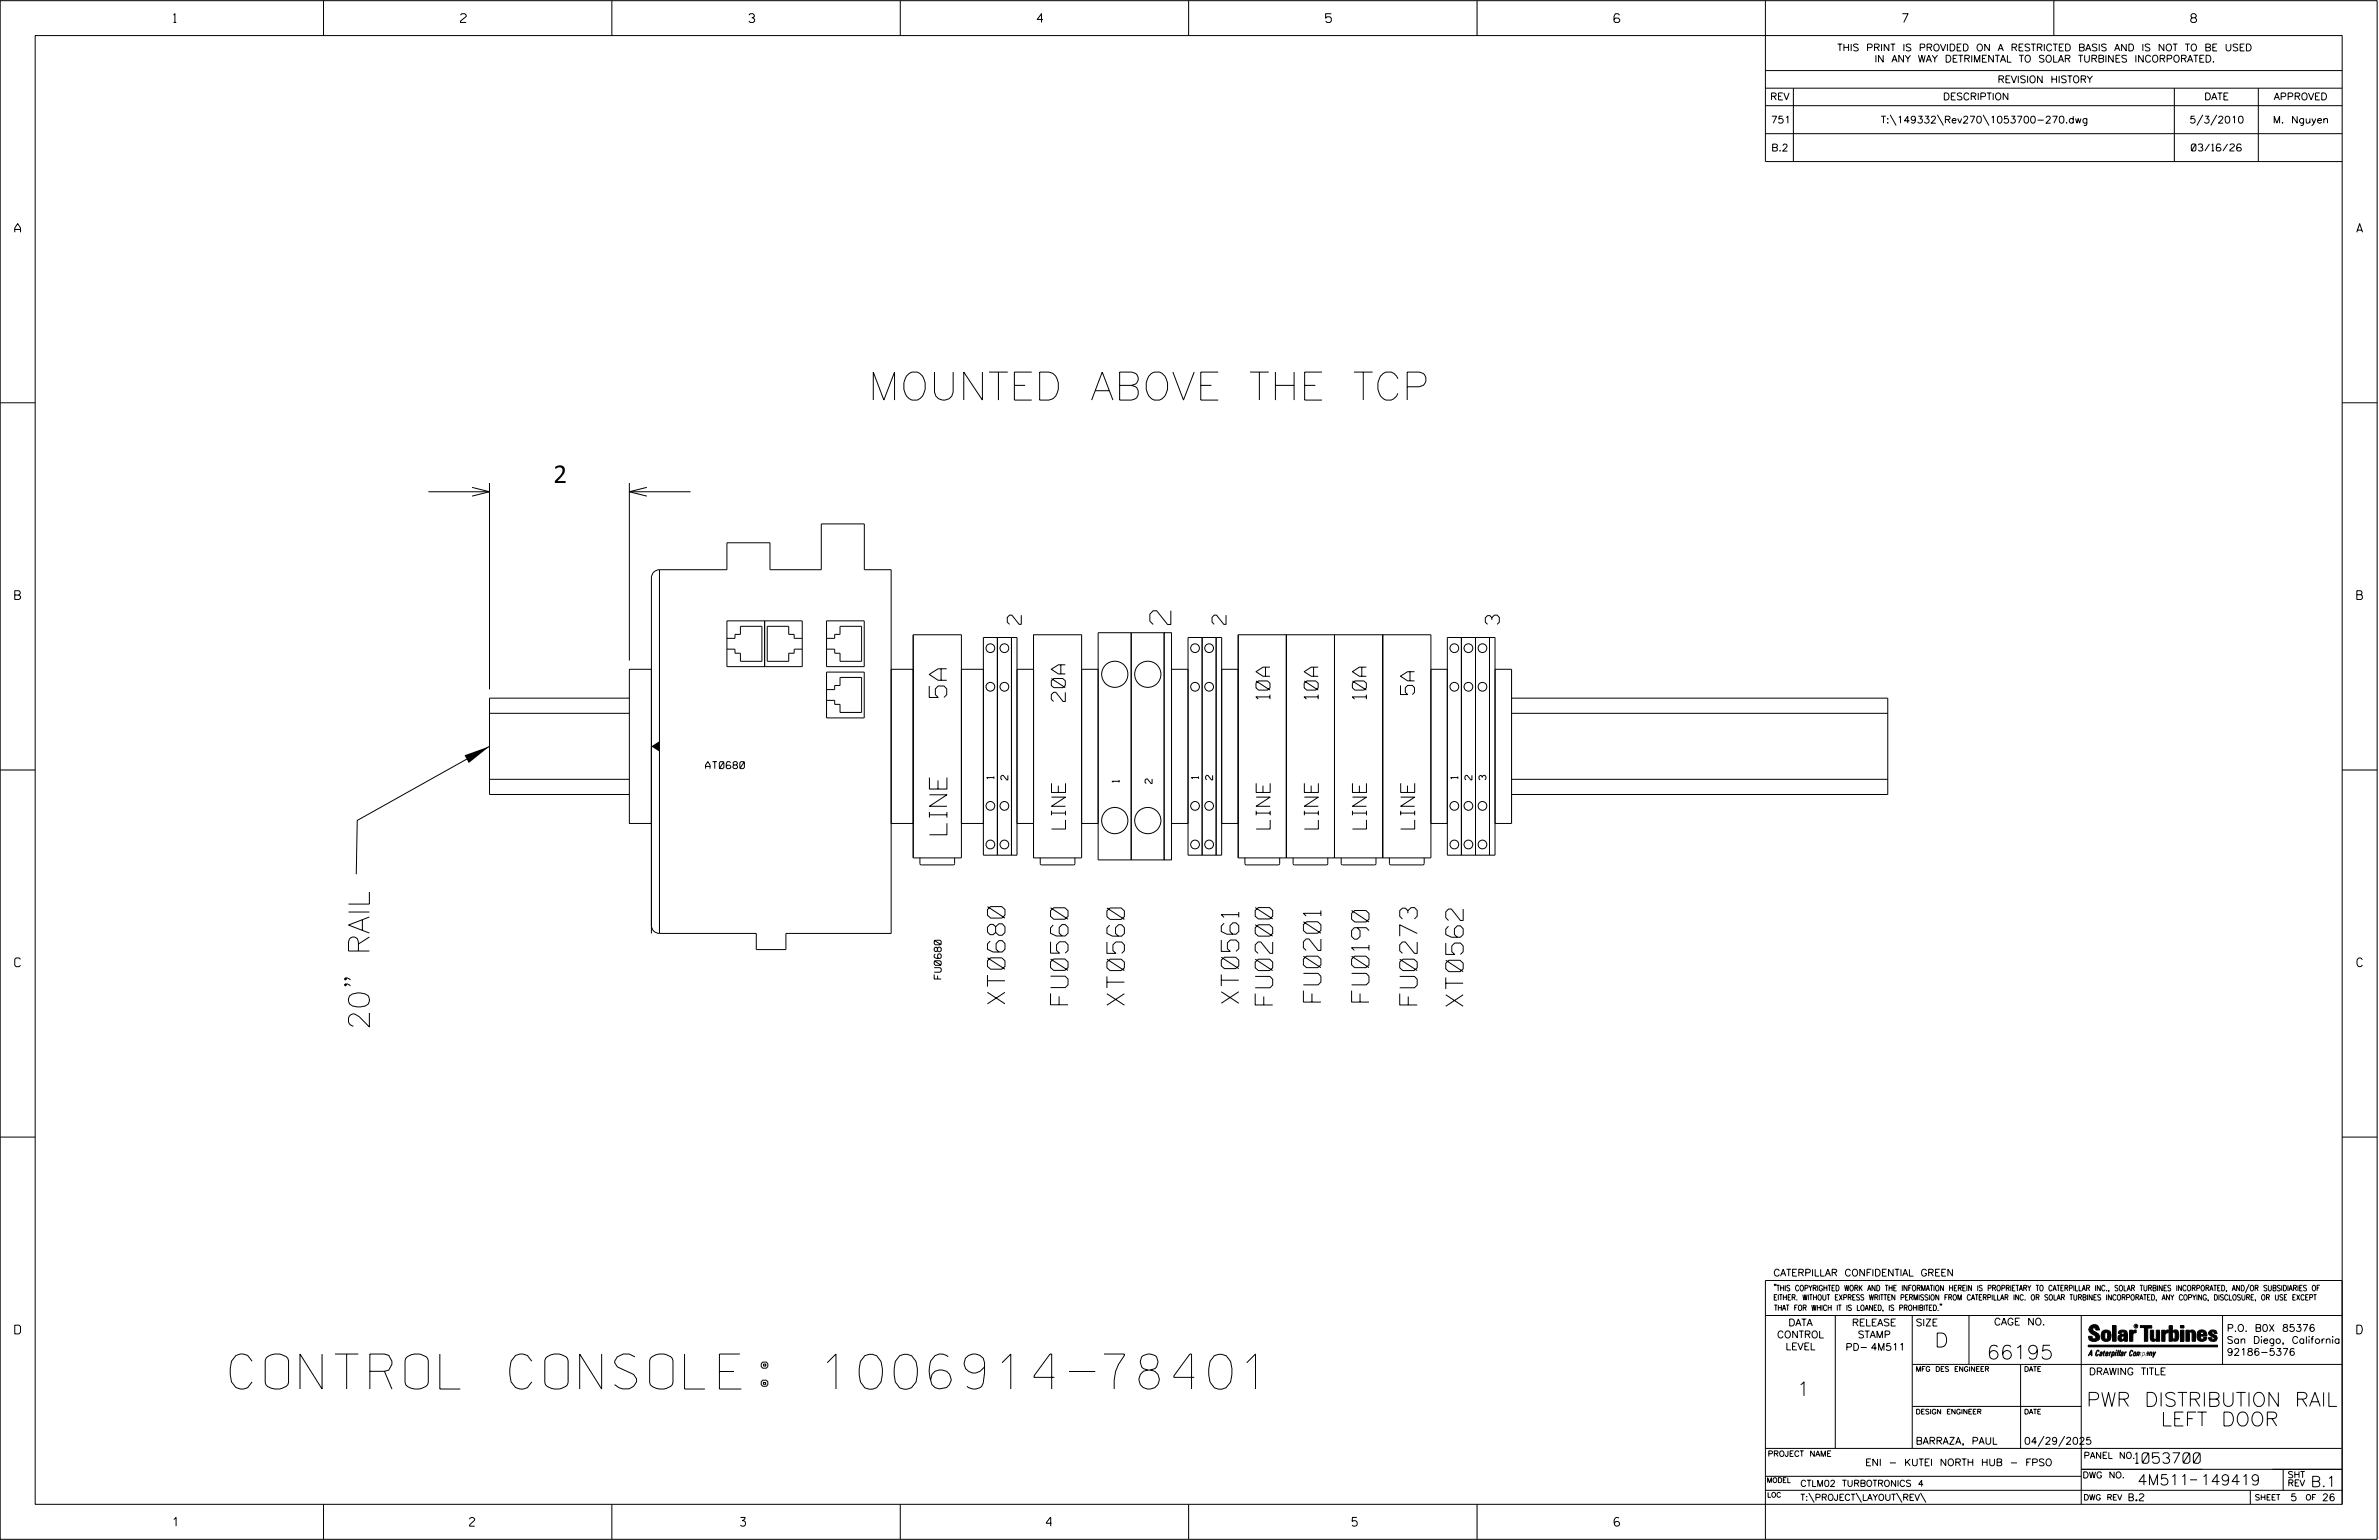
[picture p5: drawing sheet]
<svg xmlns="http://www.w3.org/2000/svg" width="864mm" height="559mm" viewBox="0 0 864 559" stroke-linecap="round" stroke-linejoin="round" font-family="sans-serif">
<defs><g id="words">
<text font-size="12.7" x="83.5" y="504">CONTROL CONSOLE: 1006914-78401</text>
<text font-size="10.2" x="315.1" y="145.2">MOUNTED ABOVE THE TCP</text>
<g font-size="7.6">
<text x="425" y="226.6" transform="rotate(-90 425 226.6)">2</text>
<text x="134.1" y="373.7" transform="rotate(-90 134.1 373.7)">20&quot; RAIL</text>
</g>
<g font-size="6.3">
<text x="200.8" y="175.3">2</text>
<text x="343.7" y="253.1" transform="rotate(-90 343.7 253.1)">5A</text>
<text x="343.7" y="302.9" transform="rotate(-90 343.7 302.9)">LINE</text>
<text x="364.8" y="364.2" transform="rotate(-90 364.8 364.2)">XT0680</text>
<text x="387.7" y="364.6" transform="rotate(-90 387.7 364.6)">FU0560</text>
<text x="408.2" y="364.7" transform="rotate(-90 408.2 364.7)">XT0560</text>
<text x="449.7" y="364" transform="rotate(-90 449.7 364)">XT0561</text>
<text x="462" y="364.7" transform="rotate(-90 462 364.7)">FU0200</text>
<text x="479.5" y="363.6" transform="rotate(-90 479.5 363.6)">FU0201</text>
<text x="497" y="363.6" transform="rotate(-90 497 363.6)">FU0190</text>
<text x="514.5" y="364.7" transform="rotate(-90 514.5 364.7)">FU0273</text>
<text x="531.2" y="365.1" transform="rotate(-90 531.2 365.1)">XT0562</text>
</g>
<g font-size="5.1">
<text x="370.7" y="226.5" transform="rotate(-90 370.7 226.5)">2</text>
<text x="445" y="226.5" transform="rotate(-90 445 226.5)">2</text>
<text x="544.3" y="226.5" transform="rotate(-90 544.3 226.5)">3</text>
<text x="386.7" y="254.5" transform="rotate(-90 386.7 254.5)">20A</text>
<text x="461" y="253.7" transform="rotate(-90 461 253.7)">10A</text>
<text x="478.5" y="253.7" transform="rotate(-90 478.5 253.7)">10A</text>
<text x="496" y="253.7" transform="rotate(-90 496 253.7)">10A</text>
<text x="513.5" y="252" transform="rotate(-90 513.5 252)">5A</text>
<text x="386.8" y="300.8" transform="rotate(-90 386.8 300.8)">LINE</text>
<text x="461.1" y="300.8" transform="rotate(-90 461.1 300.8)">LINE</text>
<text x="478.6" y="300.8" transform="rotate(-90 478.6 300.8)">LINE</text>
<text x="496" y="300.8" transform="rotate(-90 496 300.8)">LINE</text>
<text x="513.5" y="300.8" transform="rotate(-90 513.5 300.8)">LINE</text>
<text x="702.3" y="488.8">D</text>
<text x="721.2" y="493.2">66195</text>
<text x="652.2" y="506.5">1</text>
<text x="757.4" y="510.3">PWR DISTRIBUTION RAIL</text>
<text x="781.4" y="517.4">LEFT DOOR</text>
</g>
<g font-size="3.8">
<text x="775.1" y="531">1053700</text>
<text x="775.9" y="538.9">4M511</text>
<text x="798.8" y="538.9">149419</text>
<text x="838.8" y="539.5">B.1</text>
</g>
<g font-size="3.2">
<text x="63" y="8.2">1</text>
<text x="167.2" y="8.2">2</text>
<text x="271.8" y="8.2">3</text>
<text x="376.5" y="8.2">4</text>
<text x="481.2" y="8.2">5</text>
<text x="690.6" y="8.2">7</text>
<text x="795.3" y="8.2">8</text>
<text x="5.4" y="84.3">A</text>
<text x="855.5" y="84.3">A</text>
<text x="5.4" y="217.5">B</text>
<text x="855.6" y="217.5">B</text>
<text x="5.4" y="350.8">C</text>
<text x="855.6" y="350.8">C</text>
<text x="5.4" y="484">D</text>
<text x="855.6" y="484">D</text>
<text x="62.8" y="553.8">1</text>
<text x="170.4" y="553.8">2</text>
<text x="268.8" y="553.8">3</text>
<text x="379.8" y="553.8">4</text>
<text x="490.8" y="553.8">5</text>
<text x="585.9" y="553.8">6</text>
</g>
<g font-size="2.5">
<text x="666.9" y="18.5">THIS PRINT IS PROVIDED ON A RESTRICTED BASIS AND IS NOT TO BE USED</text>
<text x="680.5" y="22.6">IN ANY WAY DETRIMENTAL TO SOLAR TURBINES INCORPORATED.</text>
<text x="725.1" y="30">REVISION HISTORY</text>
<text x="642.6" y="36.3">REV</text>
<text x="705.3" y="36.3">DESCRIPTION</text>
<text x="800.2" y="36.3">DATE</text>
<text x="825.4" y="36.3">APPROVED</text>
<text x="642.9" y="44.7">751</text>
<text x="682.8" y="44.7">T:\149332\Rev270\1053700-270.dwg</text>
<text x="794.8" y="44.7">5/3/2010</text>
<text x="825.1" y="44.7">M. Nguyen</text>
<text x="643" y="54.8">B.2</text>
<text x="795.5" y="54.8">03/16/26</text>
<text x="256.1" y="278.9">AT0680</text>
<text x="360.8" y="282.6" transform="rotate(-90 360.8 282.6)">1</text>
<text x="365.9" y="283" transform="rotate(-90 365.9 283)">2</text>
<text x="406.3" y="283.9" transform="rotate(-90 406.3 283.9)">1</text>
<text x="418.2" y="284.3" transform="rotate(-90 418.2 284.3)">2</text>
<text x="435.1" y="282.6" transform="rotate(-90 435.1 282.6)">1</text>
<text x="440.2" y="283" transform="rotate(-90 440.2 283)">2</text>
<text x="529.2" y="282.6" transform="rotate(-90 529.2 282.6)">1</text>
<text x="534.3" y="283" transform="rotate(-90 534.3 283)">2</text>
<text x="539.4" y="283" transform="rotate(-90 539.4 283)">3</text>
<text x="341.7" y="355.3" transform="rotate(-90 341.7 355.3)">FU0680</text>
<text x="643.8" y="463">CATERPILLAR CONFIDENTIAL GREEN</text>
<text x="645.1" y="485.5">CONTROL</text>
<text x="649.2" y="481.1">DATA</text>
<text x="672.3" y="481.1">RELEASE</text>
<text x="674.4" y="485.5">STAMP</text>
<text x="695.4" y="481.1">SIZE</text>
<text x="723.8" y="480.8">CAGE NO.</text>
<text x="808.4" y="483.1">P.O. B0X 85376</text>
<text x="648.2" y="489.8">LEVEL</text>
<text x="669.9" y="490">PD- 4M511</text>
<text x="808.4" y="487.5">San Diego, California</text>
<text x="808.4" y="491.8">92186-5376</text>
<text x="758.3" y="498.9">DRAWING TITLE</text>
<text x="695.4" y="524.1">BARRAZA, PAUL</text>
<text x="734.8" y="524.1">04/29/2025</text>
<text x="677.1" y="531.9">ENI - KUTEI NORTH HUB - FPSO</text>
<text x="772.8" y="544.6">B.2</text>
<text x="831.4" y="544.6">5</text>
<text x="842.9" y="544.6">26</text>
</g>
<g font-size="2.3">
<text x="756.4" y="529.2">PANEL NO.</text>
<text x="653.5" y="539.4">CTLM02 TURBOTRONICS 4</text>
<text x="756" y="536.3">DWG NO.</text>
<text x="830.4" y="539.3">REV</text>
<text x="830.4" y="536.2">SHT</text>
<text x="653.5" y="544.5">T:\PROJECT\LAYOUT\REV\</text>
</g>
<g font-size="2">
<text x="643.8" y="468.4">&quot;THIS COPYRIGHTED WORK AND THE INFORMATION HEREIN IS PROPRIETARY TO CATERPILLAR INC., SOLAR TURBINES INCORPORATED, AND/OR SUBSIDIARIES OF</text>
<text x="643.8" y="471.8">EITHER. WITHOUT EXPRESS WRITTEN PERMISSION FROM CATERPILLAR INC. OR SOLAR TURBINES INCORPORATED, ANY COPYING, DISCLOSURE, OR USE EXCEPT</text>
<text x="644" y="475.6">THAT FOR WHICH IT IS LOANED, IS PROHIBITED.&quot;</text>
<text x="641.7" y="528.5">PROJECT NAME</text>
<text x="756.3" y="544.3">DWG REV</text>
<text x="818.5" y="544.3">SHEET</text>
<text x="836.9" y="544.3">OF</text>
</g>
<g font-size="1.8">
<text x="695.4" y="497.6">MFG DES ENGINEER</text>
<text x="734.8" y="497.6">DATE</text>
<text x="695.4" y="513.1">DESIGN ENGINEER</text>
<text x="734.8" y="513.1">DATE</text>
<text x="641.3" y="538">MODEL</text>
<text x="641.5" y="543.3">LOC</text>
</g>
<text font-size=".9" x="775.1" y="481.7">R</text>
</g></defs>
<g fill="none" stroke="#000" stroke-width=".36">
<path d="M.1 .2h862.8v558.4h-862.8zM12.8 12.9h837.4v533h-837.4zM117.4 .2v12.7M222.1 .2v12.7M326.8 .2v12.7M431.5 .2v12.7M536.2 .2v12.7M587.9 5.5l-.5-.5h-1l-.5 1v1.7l.5 .4h1l.6-.4v-.6l-.6-.5h-1l-.5 .5M640.9 .2v58.4h209.3M745.6 .2v12.7M640.9 25.6h209.3M640.9 32h209.3"/>
<path d="M640.9 38.3h209.3M651 32v26.6M789.3 32v26.6M819.8 32v26.6M640.9 48.5h209.3M686.2 41.7l2.1 3.8M703.3 41.7l2.2 3.8M719.9 41.7l2.1 3.8M799.6 41.7l-2.1 3.8M804.7 41.7l-2.2 3.8M.1 146.2h12.7M850.2 146.2h12.7"/>
<path d="M155.5 178.4h22.2M171.4 176.8l6.3 1.6-6.3 1.6M177.7 175.3v74.9M228.5 175.3v64.4M228.5 178.4h22.2M234.8 176.8l-6.3 1.6 6.3 1.6M239.4 206.7a2.95 2.95 0 0 0-2.9 3v129M239.4 206.7v132M239.4 206.7h24.5v-9.7h15.6v9.7h18.6v-16.6h15.7v16.6h9.7v132h-38.2v5.9h-10.8v-5.9h-35.1M263.9 231.6h2.9v-1.4h2v-2.9h7.8v12.7h-7.8v-3h-2v-1.5h-2.9M263.9 225.3h27.3v16.6h-27.3zM277.6 225.3v16.6"/>
<path d="M291.2 231.6h-2.9v-1.4h-2v-2.9h-7.8v12.7h7.8v-3h2v-1.5h2.9M300 225.3h13.7v16.6h-13.7zM300 231.6h3v-1.4h1.9v-2.9h7.9v12.7h-7.9v-3h-1.9v-1.5h-3M331.5 230.3h17.5v81h-17.5zM357 231.3h12.2v79h-12.2zM362.1 231.3v79M367.2 231.3v79M375.2 230.3h17.4v81h-17.4zM398.6 229.6h24v82.4h-24zM410.6 229.6v82.4M422.6 229.6h2.7v82.4h-2.7zM431.3 231.3h12.2v79h-12.2z"/>
<path d="M436.4 231.3v79M441.5 231.3v79M449.5 230.3h69.9v81h-69.9zM467 230.3v81M484.4 230.3v81M501.9 230.3v81M525.4 231.3h17.3v79h-17.3zM530.5 231.3v79M535.6 231.3v79M540.7 231.3v79M177.7 258.8h50.8M228.5 242.9h8v55.9h-8z"/>
<path d="M228.5 253.3h-50.8v35h50.8M300 243.9h13.7v16.6h-13.7zM300 250.2h3v-1.5h1.9v-2.9h7.9v12.7h-7.9v-2.9h-1.9v-1.5h-3M323.5 242.9h8v55.9h-8zM349 242.9h8v55.9h-8zM369.2 242.9h6M392.6 242.9h6M431.3 242.9h-6v55.9h6M443.5 242.9h6M519.4 242.9h6M542.7 242.9h6v55.9h-6M548.7 253.3h136.6v35h-136.6"/>
<path d="M548.7 258.8h136.6M.1 279.4h12.7M177.7 270.8l-48 26.9-.4 19.5M850.2 279.4h12.7M177.7 282.8h50.8M369.2 298.8h6M392.6 298.8h6M443.5 298.8h6M519.4 298.8h6M548.7 282.8h136.6M333.9 311.3v2l.5 .5h11.6l.5-.5v-2M377.6 311.3v2l.5 .5h11.6l.5-.5v-2"/>
<path d="M451.9 311.3v2l.5 .5h11.6l.5-.5v-2M469.4 311.3v2l.5 .5h11.6l.5-.5v-2M486.9 311.3v2l.5 .5h11.6l.5-.5v-2M504.4 311.3v2l.5 .5h11.6l.5-.5v-2M236.5 335.8a2.89 2.89 0 0 0 2.9 2.9M125.4 357l.4 .4-.4 .4-.4-.4a1.43 1.43 0 0 1 2.2 .4M125.4 354.9l.4 .3-.4 .4-.4-.4 .4-.3h.7l1.1 .7M.1 412.6h12.7M850.2 412.6h12.7M640.9 477.3h209.3M644.2 466.1l-.1 .4M644.7 466.1l-.2 .4"/>
<path d="M666.2 477.3v48.3M694.2 477.3v48.3M704.4 473.3l-.1 .4M704.8 473.3l-.1 .4M714.8 477.3v17.8M755.5 477.3v68.6M806.8 477.3v17.8M816.5 466l-1.4 3.1M850.2 464.6h-209.3v94M850.2 464.8v81.1M694.2 495.1h156M733.5 495.1v30.5"/>
<path d="M758.6 481.4a2.02 2.02 0 0 1 3.1-.1l.5 1.3h-1.3l-.2-.6-.4-.2-.6 .1-.1 .4 .4 .7a2.46 2.46 0 0 1 2.2 2.9 2.83 2.83 0 0 1-3.8 .3l-.3-1.3h1.3l.2 .7 .6 .3 .5-.2 .2-.5-.4-.6-1.9-1.2-.4-.9zM759.2 491.3h-.7l.7-1.2v1.9h.2l-.1-2.1-1.3 2.1 .5-.5h.7M761.3 490l.3-.2 .4 .3-.1 .3-.3-.4-.4 .3-.3 1.6h.4l.4-.5-.3 .6-.4 .1-.3-.4zM762.6 490.6l.5-.1-.1 1.4h-.9a.74 .74 0 0 1 .9-.8l-.3 .7-.5 .1 .2-.5 .6-.2v-.5l-.7 .2zM763 483.2a2.17 2.17 0 0 1 3.1 0l.3 1.4-.3 1.5a2.17 2.17 0 0 1-3.1 0l-.3-1.5zM763.6 490.5l.4-.4 .2 .6h-.3l-.3 .9 .2 .4-.3-.1zM764.1 483.7l.5-.4 .4 .3v2.2l-.4 .2-.5-.2zM764.6 491.1l.6 .2v-.7l-.4-.1-.4 .6-.1 .8h.6M764.6 491.1l-.1 .8h.4M764.6 482.6v.8M764.8 490.7l.4 .1v.3h-.6zM765 491.5l-.1 .4z"/>
<path d="M766 490.5l-.5 1.5zM766 490.8l.4-.3-.4 .4M766.9 481h1.3v5.7h-1.3zM767 490.8l.5 .1-.3 .8-.4 .2zM767.3 490.5h-.5l-.5 2M767.3 490.5a.8 .8 0 0 1 .2 1 .8 .8 0 0 1-.9 .4l-.1 .6M767.3 490.5l-.1 .2M768.1 490.5l-.4 1.5zM768.2 489.9h.3l-.1 .2h-.2zM769 489.9l-.5 2.1zM769.7 489.9l-.6 2.1zM770.1 491.4l.5-.3-.5 .8z"/>
<path d="M770.4 491.9h.1M770.6 491.1l.1-.4-.7 .2 .1-.3 .6-.1 .2 .3-.5 1.1M770.6 491.1a.74 .74 0 0 0-.8 .8h.6M771 484.8h-.7l-.3 .6 .4 .7 .5-.3 .1-2.4h-.8l-.1 .4h-1.2a1.71 1.71 0 0 1 1.8-1.3 1.71 1.71 0 0 1 1.6 1.4v2.8h-1.1l-.1-.6M771 484.2l-1.5 .1a1.41 1.41 0 0 0 0 2.4l.5 .1 1.1-.7M771.2 486.1h-.1M771.4 490.5l.1 .3 .4-.3-.9 1.5zM771.5 490.8h.1M773 482.7h1.2v.5l.5-.5 .7-.1v1h-.6l-.5 .4-.1 2.7h-1.2zM773.3 490.3l.6-.4 .4 .2-.1 .4-.3-.4a1.28 1.28 0 0 0-.5 1.8l.6-.4-.1 .4-.8 .1zM774.7 490.8l.5-.3a.88 .88 0 0 1 .2 .9 .88 .88 0 0 1-.7 .7l-.2-.2zM774.8 490.9h.5l-.3 1h-.3l-.2-.2z"/>
<path d="M775.2 490.5l-.1 .2M776.8 481h4.3v.9h-1.5v4.8h-1.3M776.8 490.6l-.8 .2v-.3l-.4 1.5 .8-1.3v1.3l.3-1.2M779.3 491.1h.4M779.6 490.5h.3l-.3 1.4M779.6 490.7h.2l-.1 .4M779.7 491.1l-.1 .4M779.7 491.1l-.4 .2M780.1 492l.4-1.5 .1 .3 .3-.3 .3 .2-.3 1.3v-1.3l-.7 1.3M780.6 482.7h1.2v2.7l.1 .4 .4 .3 .4-.7v-2.7h1.2l.1 4h-1.3v-.5l-1.1 .6-.7-.3-.3-.7zM781.6 492.5l1-2-.8 1.3-.2-1.3-.2 2M784.7 482.7h1.2v.5l.5-.5 .7-.1v1h-.5l-.6 .4-.1 2.7h-1.2z"/>
<path d="M787.4 481h1.2v2a1.4 1.4 0 0 1 2.2 .2l.1 1.4-.4 1.9-1.5 .1-.4-.5v-1l.5 .9 .5-.3v-2.1l-.5-.4-.5 .7v2.8h-1.2zM791.5 482.7h1.3v4h-1.3zM791.5 481h1.3v.9h-1.3zM793.5 482.7h1.3v.4l.7-.5 1.1 .2 .4 .6v3.3h-1.2l-.3-3.4-.7 .2v3.2h-1.3zM794.8 483.1h.1M797.7 483.2a1.92 1.92 0 0 1 2.4-.5 1.92 1.92 0 0 1 1 2.1h-2.3v.8l.6 .5 .5-.3v-.5h1.2a1.83 1.83 0 0 1-2.1 1.4 1.83 1.83 0 0 1-1.5-2.1zM798.8 484.2v.6M799.1 483.4h.6l.2 .8h-1.1zM804.6 482.9a1.84 1.84 0 0 0-2.9 .8 3.3 3.3 0 0 0 2.2 1.9l-.5 .5-.4-.3-.1-.4h-1.2l.1 .6a1.92 1.92 0 0 0 2.9 .4M804.9 483.8h-1.2l-.2-.6-.5 .1-.1 .3 .1 .3 1.8 .9M805.1 488.1h-47.1v.6h47.1M694.2 510.3h61.3"/>
<path d="M640.9 525.6h209.2M640.9 535.7h114.6M742 521.1l-2.2 3.8M749.5 521.1l-2.2 3.8M755.5 533.2h94.7M795 537h2.6M828.8 533.2v7.6M117.4 545.9v12.7M222.1 545.9v12.7M326.8 545.9v12.7M431.5 545.9v12.7M536.2 545.9v12.7"/>
<path d="M640.9 540.8h209.3M656.6 541.7l2 3.5M673.8 541.7l1.9 3.5M688.4 541.7l2 3.5M697.2 541.7l1.9 3.5M816.9 541v4.9"/>
<circle cx="359.5" cy="235.2" r="1.59"/>
<circle cx="364.6" cy="235.2" r="1.59"/>
<circle cx="433.8" cy="235.2" r="1.59"/>
<circle cx="438.9" cy="235.2" r="1.59"/>
<circle cx="527.9" cy="235.2" r="1.59"/>
<circle cx="533" cy="235.2" r="1.59"/>
<circle cx="538.1" cy="235.2" r="1.58"/>
<circle cx="359.5" cy="249.2" r="1.59"/>
<circle cx="364.6" cy="249.2" r="1.59"/>
<circle cx="404.7" cy="244.7" r="4.8"/>
<circle cx="416.7" cy="244.7" r="4.8"/>
<circle cx="433.8" cy="249.2" r="1.59"/>
<circle cx="438.9" cy="249.2" r="1.59"/>
<circle cx="527.9" cy="249.2" r="1.59"/>
<circle cx="533" cy="249.2" r="1.59"/>
<circle cx="538.1" cy="249.2" r="1.58"/>
<circle cx="359.5" cy="292.4" r="1.59"/>
<circle cx="364.6" cy="292.4" r="1.59"/>
<circle cx="404.7" cy="297.7" r="4.8"/>
<circle cx="416.7" cy="297.7" r="4.8"/>
<circle cx="433.8" cy="292.4" r="1.59"/>
<circle cx="438.9" cy="292.4" r="1.59"/>
<circle cx="527.9" cy="292.4" r="1.59"/>
<circle cx="533" cy="292.4" r="1.59"/>
<circle cx="538.1" cy="292.4" r="1.59"/>
<circle cx="359.5" cy="306.4" r="1.59"/>
<circle cx="364.6" cy="306.4" r="1.59"/>
<circle cx="433.8" cy="306.4" r="1.59"/>
<circle cx="438.9" cy="306.4" r="1.59"/>
<circle cx="527.9" cy="306.4" r="1.59"/>
<circle cx="533" cy="306.4" r="1.59"/>
<circle cx="538.1" cy="306.4" r="1.59"/>
<circle cx="775.4" cy="481.2" r=".69"/>
</g>
<g fill="#000">
<path d="M168.6 274.1l9.1-3.3-7.5 6.1zM236.5 270.8l2.9-1.9v3.8zM768.1 490.5l-.4 1.5zM768.2 489.9h.3l-.1 .2h-.2zM769 489.9l-.5 2.1zM769.7 489.9l-.6 2.1zM791.5 481h1.3v.9h-1.3zM791.5 482.7h1.3v4h-1.3zM758 488.1h47.1v.6h-47.1z"/>
<path d="M759.2 489.9l-1.2 2.1 .5-.5h.7v.5h.2zM759.2 490.1v1.2h-.7z" fill-rule="evenodd"/>
<path d="M758.6 481.4a2.02 2.02 0 0 1 3.1-.1l.5 1.3h-1.3l-.2-.6-.4-.2-.6 .1-.1 .4 .4 .7a2.46 2.46 0 0 1 2.2 2.9 2.83 2.83 0 0 1-3.8 .3l-.3-1.3h1.3l.2 .7 .6 .3 .5-.2 .2-.5-.4-.6-1.9-1.2-.4-.9z" fill-rule="evenodd"/>
<path d="M761.3 490l.3-.2 .4 .3-.1 .3-.3-.4-.4 .3-.3 1.6h.4l.4-.5-.3 .6-.4 .1-.3-.4z" fill-rule="evenodd"/>
<path d="M762.6 490.6l.5-.1-.1 1.4h-.9a.74 .74 0 0 1 .9-.8l-.6 .3-.2 .5 .5-.1 .3-.6v-.5l-.7 .2z" fill-rule="evenodd"/>
<path d="M763.6 490.5l.4-.4 .2 .6h-.3l-.3 .9 .2 .4-.3-.1z" fill-rule="evenodd"/>
<path d="M764.8 490.5l.5 .3-.1 .5h-.6l.6-.2v-.3l-.4-.1-.3 1.2h.4l.3-.4-.6 .6-.3-.2v-.4z" fill-rule="evenodd"/>
<path d="M763 483.2a2.17 2.17 0 0 1 3.1 0l.3 1.4-.3 1.5a2.17 2.17 0 0 1-3.1 0l-.3-1.5zM764.1 483.7v2.1l.5 .2 .4-.2v-2.2l-.4-.3z" fill-rule="evenodd"/>
<path d="M766 490.5v.3l.4-.1-.4 .2-.5 1.1z" fill-rule="evenodd"/>
<path d="M766.8 490.5l-.5 2 .3-.6a.71 .71 0 0 0 .9-.5 .71 .71 0 0 0-.4-.9zM767 490.8l.5 .1-.3 .8-.4 .2z" fill-rule="evenodd"/>
<path d="M766.9 481h1.3v5.7h-1.3z" fill-rule="evenodd"/>
<path d="M770.1 490.6l.6-.1 .2 .3-.4 1.2-.5 .1-.2-.5 .3-.5h.5l-.7 .5v.3l.4-.1 .4-.9-.5-.2-.2 .2z" fill-rule="evenodd"/>
<path d="M769.4 482.8l-.5 1h1.2l.1-.4h.8v.8l-1.5 .1a1.41 1.41 0 0 0 0 2.4l.5 .1 1.1-.7 .1 .6h1.1v-2.8a1.79 1.79 0 0 0-2.4-1.2zM770.3 484.8h.7l-.1 1-.5 .3-.4-.7z" fill-rule="evenodd"/>
<path d="M771.4 490.5l.1 .3 .4-.3-.9 1.5z" fill-rule="evenodd"/>
<path d="M773 482.7h1.2v.5l.5-.5 .7-.1v1h-.6l-.5 .4-.1 2.7h-1.2z" fill-rule="evenodd"/>
<path d="M773.3 490.3l.6-.4 .4 .2-.1 .4-.3-.4a1.28 1.28 0 0 0-.5 1.8l.6-.4-.3 .5h-.6z" fill-rule="evenodd"/>
<path d="M774.7 490.8l-.2 1.1h.7a.96 .96 0 0 0 0-1.4zM774.8 490.9h.5l-.1 .6-.5 .4-.2-.2z" fill-rule="evenodd"/>
<path d="M776 490.5v.3l.4-.3 .2 .3 .7-.2-.3 1.4v-1.3l-.6 1.3v-1.3l-.8 1.3z" fill-rule="evenodd"/>
<path d="M776.8 481h4.3v.9h-1.5v4.8h-1.3v-4.8h-1.5z" fill-rule="evenodd"/>
<path d="M777.9 490.5l-.5 2 .3-.6a.71 .71 0 0 0 .9-.5 .71 .71 0 0 0-.4-.9zM778.1 490.8l.3-.1 .1 .4-.5 .8-.2-.5z" fill-rule="evenodd"/>
<path d="M779.3 490.6l.6-.1-.3 1.5-.7-.1a.67 .67 0 0 1 .8-.8l-.6 .3-.1 .5 .4-.1 .4-.9-.4-.2-.3 .2z" fill-rule="evenodd"/>
<path d="M780.5 490.5l.1 .3 .3-.3 .3 .2-.3 1.3v-1.3l-.8 1.3z" fill-rule="evenodd"/>
<path d="M780.6 482.7h1.2v2.7l.1 .4 .4 .3 .4-.7v-2.7h1.2l.1 4h-1.3v-.5l-1.1 .6-.7-.3-.3-.7z" fill-rule="evenodd"/>
<path d="M781.6 490.5l.2 1.3 .8-1.3-1.2 2z" fill-rule="evenodd"/>
<path d="M784.7 482.7h1.2v.5l.5-.5 .7-.1v1h-.5l-.6 .4-.1 2.7h-1.2z" fill-rule="evenodd"/>
<path d="M787.4 481h1.2v2a1.4 1.4 0 0 1 2.2 .2l.1 1.4-.4 1.9-1.5 .1-.4-.5v-1l.5 .9 .5-.3v-2.1l-.5-.4-.5 .7v2.8h-1.2z" fill-rule="evenodd"/>
<path d="M793.5 482.7h1.3v.4a1.29 1.29 0 0 1 2.2 .3v3.3h-1.2l-.3-3.4-.7 .2v3.2h-1.3z" fill-rule="evenodd"/>
<path d="M797.7 483.2a1.92 1.92 0 0 1 2.4-.5 1.92 1.92 0 0 1 1 2.1h-2.3v.8l.6 .5 .5-.3v-.5h1.2a1.83 1.83 0 0 1-2.1 1.4 1.83 1.83 0 0 1-1.5-2.1zM799.1 483.4l-.3 .8h1.1l-.2-.8z" fill-rule="evenodd"/>
<path d="M801.9 483.2a1.94 1.94 0 0 1 3 .1v.5h-1.2l-.2-.6-.5 .1-.1 .3 .1 .3 1.8 .9a1.2 1.2 0 0 1 .1 1.3 1.2 1.2 0 0 1-1.2 .7l-1.6-.4-.4-1h1.2l.1 .4 .4 .3 .5-.5a3.3 3.3 0 0 1-2.2-1.9z" fill-rule="evenodd"/>
<circle cx="761.4" cy="492" r=".07"/>
<circle cx="762.2" cy="485.1" r=".07"/>
<circle cx="769.3" cy="492" r=".07"/>
<circle cx="773.1" cy="486.7" r=".07"/>
<circle cx="791.5" cy="486.7" r=".07"/>
<circle cx="791.5" cy="481" r=".07"/>
<circle cx="794.8" cy="486.7" r=".07"/>
</g>
<use href="#words"/>
</svg>
